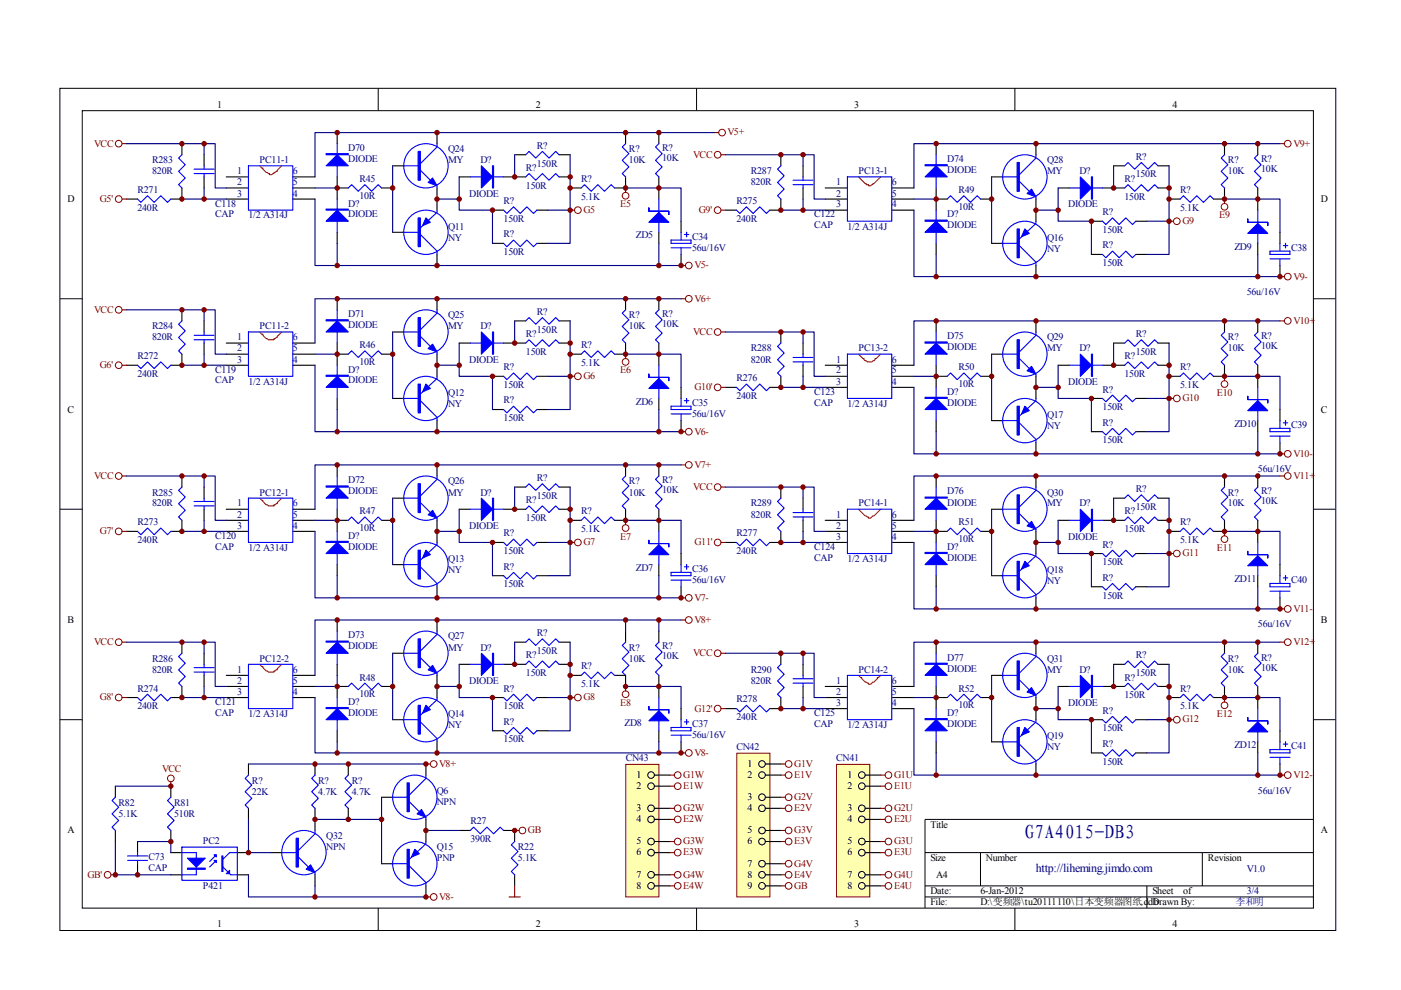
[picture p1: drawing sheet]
<svg xmlns="http://www.w3.org/2000/svg" width="297mm" height="210mm" viewBox="0 0 297 210" stroke-linecap="round" stroke-linejoin="round" font-family="sans-serif">
<defs><g id="words">
<text font-size="4.2" fill="#000080" x="217.3" y="177.8">G7A4015-DB3</text>
<text font-size="2.5" fill="#000080" x="219.6" y="184.8">http://liheming.jimdo.com</text>
<g font-size="2.1">
<text x="46.1" y="22.9">1</text>
<text x="113.6" y="22.9">2</text>
<text x="181.1" y="22.9">3</text>
<text x="248.6" y="22.9">4</text>
<text x="14.3" y="42.8">D</text>
<text x="280.1" y="42.8">D</text>
<text x="14.3" y="87.5">C</text>
<text x="280.1" y="87.5">C</text>
<text x="14.3" y="132.1">B</text>
<text x="280.1" y="132.1">B</text>
<text x="135" y="164.9">1</text>
<text x="135" y="167.3">2</text>
<text x="158.5" y="162.6">1</text>
<text x="158.5" y="164.9">2</text>
<text x="179.7" y="164.9">1</text>
<text x="179.7" y="167.3">2</text>
<text x="135" y="172">3</text>
<text x="158.5" y="169.6">3</text>
<text x="158.5" y="172">4</text>
<text x="179.7" y="172">3</text>
<text x="14.3" y="176.7">A</text>
<text x="135" y="174.3">4</text>
<text x="135" y="179">5</text>
<text x="158.5" y="176.7">5</text>
<text x="158.5" y="179">6</text>
<text x="179.7" y="174.3">4</text>
<text x="179.7" y="179">5</text>
<text x="197.3" y="175.5">Title</text>
<text x="280.1" y="176.7">A</text>
<text x="135" y="181.4">6</text>
<text x="158.5" y="183.7">7</text>
<text x="179.7" y="181.4">6</text>
<text x="197.3" y="182.6">Size</text>
<text x="209" y="182.6">Number</text>
<text x="256.1" y="182.6">Revision</text>
<text x="135" y="186.1">7</text>
<text x="135" y="188.4">8</text>
<text x="158.5" y="186.1">8</text>
<text x="158.5" y="188.4">9</text>
<text x="179.7" y="186.1">7</text>
<text x="179.7" y="188.4">8</text>
<text x="197.3" y="189.6">Date:</text>
<text x="197.3" y="192">File:</text>
<text x="198.5" y="186.1">A4</text>
<text x="207.9" y="189.6">6-Jan-2012</text>
<text x="207.9" y="192">D:\变频器\tu20111110\日本变频器图纸.ddb</text>
<text x="244.3" y="189.6">Sheet</text>
<text x="244.3" y="192">Drawn By:</text>
<text x="250.9" y="189.6">of</text>
<text x="46.1" y="196.6">1</text>
<text x="113.6" y="196.6">2</text>
<text x="181.1" y="196.6">3</text>
<text x="248.6" y="196.6">4</text>
</g>
<g font-size="2.1" fill="#800000">
<text x="154.3" y="28.7">V5+</text>
<text x="20" y="31.1">VCC</text>
<text x="147" y="33.5">VCC</text>
<text x="274.2" y="31.1">V9+</text>
<text x="21.2" y="42.8">G5'</text>
<text x="123.7" y="45.1">G5</text>
<text x="131.5" y="44">E5</text>
<text x="148.2" y="45.1">G9'</text>
<text x="250.7" y="47.5">G9</text>
<text x="258.5" y="46.3">E9</text>
<text x="147.2" y="56.9">V5-</text>
<text x="274.2" y="59.3">V9-</text>
<text x="147.2" y="63.9">V6+</text>
<text x="20" y="66.3">VCC</text>
<text x="147" y="71">VCC</text>
<text x="274.2" y="68.7">V10+</text>
<text x="21.2" y="78.1">G6'</text>
<text x="123.7" y="80.4">G6</text>
<text x="131.5" y="79.2">E6</text>
<text x="147.2" y="82.7">G10'</text>
<text x="258" y="83.9">E10</text>
<text x="250.7" y="85.1">G10</text>
<text x="147.2" y="92.1">V6-</text>
<text x="20" y="101.5">VCC</text>
<text x="147.2" y="99.2">V7+</text>
<text x="274.2" y="96.9">V10-</text>
<text x="274.2" y="101.5">V11+</text>
<text x="147" y="103.9">VCC</text>
<text x="21.2" y="113.3">G7'</text>
<text x="123.7" y="115.6">G7</text>
<text x="131.5" y="114.5">E7</text>
<text x="147.2" y="115.6">G11'</text>
<text x="250.7" y="118">G11</text>
<text x="258" y="116.8">E11</text>
<text x="147.2" y="127.4">V7-</text>
<text x="274.2" y="129.7">V11-</text>
<text x="20" y="136.8">VCC</text>
<text x="147.2" y="132.1">V8+</text>
<text x="274.2" y="136.8">V12+</text>
<text x="147" y="139.1">VCC</text>
<text x="21.2" y="148.5">G8'</text>
<text x="123.7" y="148.5">G8</text>
<text x="131.5" y="149.7">E8</text>
<text x="147.2" y="150.9">G12'</text>
<text x="250.7" y="153.2">G12</text>
<text x="258" y="152">E12</text>
<text x="147.2" y="160.3">V8-</text>
<text x="34.4" y="163.8">VCC</text>
<text x="93.1" y="162.6">V8+</text>
<text x="144.9" y="164.9">G1W</text>
<text x="144.9" y="167.3">E1W</text>
<text x="168.4" y="162.6">G1V</text>
<text x="168.4" y="164.9">E1V</text>
<text x="189.6" y="164.9">G1U</text>
<text x="189.6" y="167.3">E1U</text>
<text x="274.2" y="164.9">V12-</text>
<text x="144.9" y="172">G2W</text>
<text x="168.4" y="169.6">G2V</text>
<text x="168.4" y="172">E2V</text>
<text x="189.6" y="172">G2U</text>
<text x="111.9" y="176.7">GB</text>
<text x="144.9" y="179">G3W</text>
<text x="144.9" y="174.3">E2W</text>
<text x="168.4" y="176.7">G3V</text>
<text x="168.4" y="179">E3V</text>
<text x="189.6" y="174.3">E2U</text>
<text x="189.6" y="179">G3U</text>
<text x="144.9" y="181.4">E3W</text>
<text x="168.4" y="183.7">G4V</text>
<text x="189.6" y="181.4">E3U</text>
<text x="18.5" y="186.1">GB'</text>
<text x="93.1" y="190.8">V8-</text>
<text x="144.9" y="186.1">G4W</text>
<text x="144.9" y="188.4">E4W</text>
<text x="168.4" y="186.1">E4V</text>
<text x="168.4" y="188.4">GB</text>
<text x="189.6" y="188.4">E4U</text>
<text x="189.6" y="186.1">G4U</text>
</g>
<g font-size="2.1" fill="#000080">
<text x="32.3" y="34.6">R283</text>
<text x="55" y="34.6">PC11-1</text>
<text x="73.8" y="32">D70</text>
<text x="73.8" y="34.4">DIODE</text>
<text x="95" y="32.3">Q24</text>
<text x="95" y="34.6">MY</text>
<text x="101.9" y="34.6">D?</text>
<text x="113.8" y="31.5">R?</text>
<text x="113.8" y="35.3">150R</text>
<text x="133.3" y="32.3">R?</text>
<text x="133.3" y="34.6">10K</text>
<text x="140.4" y="32">R?</text>
<text x="140.4" y="34.1">10K</text>
<text x="200.8" y="34.4">D74</text>
<text x="222" y="34.6">Q28</text>
<text x="240.8" y="33.9">R?</text>
<text x="260.3" y="34.6">R?</text>
<text x="267.4" y="34.4">R?</text>
<text x="29.1" y="40.9">R271</text>
<text x="32.3" y="36.9">820R</text>
<text x="50.3" y="36.9">1</text>
<text x="50.3" y="39.3">2</text>
<text x="50.3" y="41.7">3</text>
<text x="62.1" y="41.7">4</text>
<text x="62.1" y="39.3">5</text>
<text x="62.1" y="36.9">6</text>
<text x="76.2" y="38.6">R45</text>
<text x="99.5" y="41.7">DIODE</text>
<text x="111.5" y="36.3">R?</text>
<text x="111.5" y="40">150R</text>
<text x="123.2" y="38.6">R?</text>
<text x="159.2" y="36.9">R287</text>
<text x="159.2" y="39.3">820R</text>
<text x="177.3" y="39.3">1</text>
<text x="177.3" y="41.7">2</text>
<text x="182" y="36.9">PC13-1</text>
<text x="189.1" y="41.7">5</text>
<text x="189.1" y="39.3">6</text>
<text x="200.8" y="36.7">DIODE</text>
<text x="203.2" y="40.9">R49</text>
<text x="222" y="36.9">MY</text>
<text x="228.9" y="36.9">D?</text>
<text x="238.4" y="38.6">R?</text>
<text x="240.8" y="37.6">150R</text>
<text x="250.2" y="40.9">R?</text>
<text x="260.3" y="36.9">10K</text>
<text x="267.4" y="36.5">10K</text>
<text x="29.1" y="44.7">240R</text>
<text x="45.6" y="43.8">C118</text>
<text x="45.6" y="46.1">CAP</text>
<text x="52.7" y="46.3">1/2 A314J</text>
<text x="73.8" y="43.8">D?</text>
<text x="73.8" y="46.1">DIODE</text>
<text x="76.2" y="42.1">10R</text>
<text x="106.8" y="43.3">R?</text>
<text x="106.8" y="47">150R</text>
<text x="123.2" y="42.3">5.1K</text>
<text x="156.1" y="43.3">R275</text>
<text x="156.1" y="47">240R</text>
<text x="172.6" y="46.1">C122</text>
<text x="177.3" y="44">3</text>
<text x="189.1" y="44">4</text>
<text x="200.8" y="46.1">D?</text>
<text x="203.2" y="44.5">10R</text>
<text x="226.5" y="44">DIODE</text>
<text x="233.8" y="45.6">R?</text>
<text x="238.4" y="42.3">150R</text>
<text x="250.2" y="44.7">5.1K</text>
<text x="95" y="48.7">Q11</text>
<text x="95" y="51.1">NY</text>
<text x="106.8" y="50.3">R?</text>
<text x="134.8" y="50.6">ZD5</text>
<text x="146.7" y="50.8">C34</text>
<text x="146.7" y="53.2">56u/16V</text>
<text x="172.6" y="48.4">CAP</text>
<text x="179.7" y="48.7">1/2 A314J</text>
<text x="200.8" y="48.4">DIODE</text>
<text x="222" y="51.1">Q16</text>
<text x="222" y="53.4">NY</text>
<text x="233.8" y="49.4">150R</text>
<text x="233.8" y="52.7">R?</text>
<text x="261.7" y="52.9">ZD9</text>
<text x="273.7" y="53.2">C38</text>
<text x="106.8" y="54.1">150R</text>
<text x="233.8" y="56.4">150R</text>
<text x="264.3" y="62.5">56u/16V</text>
<text x="32.3" y="69.8">R284</text>
<text x="55" y="69.8">PC11-2</text>
<text x="73.8" y="67.2">D71</text>
<text x="73.8" y="69.6">DIODE</text>
<text x="95" y="67.5">Q25</text>
<text x="95" y="69.8">MY</text>
<text x="101.9" y="69.8">D?</text>
<text x="111.5" y="71.5">R?</text>
<text x="113.8" y="66.7">R?</text>
<text x="113.8" y="70.5">150R</text>
<text x="133.3" y="67.5">R?</text>
<text x="133.3" y="69.8">10K</text>
<text x="140.4" y="67.2">R?</text>
<text x="140.4" y="69.4">10K</text>
<text x="200.8" y="71.9">D75</text>
<text x="240.8" y="71.5">R?</text>
<text x="267.4" y="71.9">R?</text>
<text x="29.1" y="76.1">R272</text>
<text x="32.3" y="72.2">820R</text>
<text x="50.3" y="72.2">1</text>
<text x="50.3" y="74.5">2</text>
<text x="50.3" y="76.9">3</text>
<text x="62.1" y="76.9">4</text>
<text x="62.1" y="74.5">5</text>
<text x="62.1" y="72.2">6</text>
<text x="76.2" y="73.8">R46</text>
<text x="76.2" y="77.3">10R</text>
<text x="99.5" y="76.9">DIODE</text>
<text x="111.5" y="75.2">150R</text>
<text x="123.2" y="73.8">R?</text>
<text x="123.2" y="77.6">5.1K</text>
<text x="159.2" y="74.5">R288</text>
<text x="159.2" y="76.9">820R</text>
<text x="177.3" y="76.9">1</text>
<text x="182" y="74.5">PC13-2</text>
<text x="189.1" y="76.9">6</text>
<text x="200.8" y="74.3">DIODE</text>
<text x="222" y="72.2">Q29</text>
<text x="222" y="74.5">MY</text>
<text x="228.9" y="74.5">D?</text>
<text x="238.4" y="76.1">R?</text>
<text x="240.8" y="75.2">150R</text>
<text x="260.3" y="72.2">R?</text>
<text x="260.3" y="74.5">10K</text>
<text x="267.4" y="74">10K</text>
<text x="29.1" y="79.9">240R</text>
<text x="45.6" y="79">C119</text>
<text x="45.6" y="81.3">CAP</text>
<text x="52.7" y="81.5">1/2 A314J</text>
<text x="73.8" y="79">D?</text>
<text x="73.8" y="81.3">DIODE</text>
<text x="95" y="83.9">Q12</text>
<text x="106.8" y="78.5">R?</text>
<text x="106.8" y="82.3">150R</text>
<text x="156.1" y="80.9">R276</text>
<text x="172.6" y="83.7">C123</text>
<text x="177.3" y="79.2">2</text>
<text x="177.3" y="81.5">3</text>
<text x="189.1" y="81.5">4</text>
<text x="189.1" y="79.2">5</text>
<text x="200.8" y="83.7">D?</text>
<text x="203.2" y="78.5">R50</text>
<text x="203.2" y="82.1">10R</text>
<text x="226.5" y="81.5">DIODE</text>
<text x="233.8" y="83.2">R?</text>
<text x="238.4" y="79.9">150R</text>
<text x="250.2" y="78.5">R?</text>
<text x="250.2" y="82.3">5.1K</text>
<text x="95" y="86.3">NY</text>
<text x="106.8" y="85.5">R?</text>
<text x="106.8" y="89.3">150R</text>
<text x="134.8" y="85.8">ZD6</text>
<text x="146.7" y="86">C35</text>
<text x="146.7" y="88.4">56u/16V</text>
<text x="156.1" y="84.6">240R</text>
<text x="172.6" y="86">CAP</text>
<text x="179.7" y="86.3">1/2 A314J</text>
<text x="200.8" y="86">DIODE</text>
<text x="222" y="88.6">Q17</text>
<text x="233.8" y="87">150R</text>
<text x="222" y="90.9">NY</text>
<text x="233.8" y="90.3">R?</text>
<text x="233.8" y="94">150R</text>
<text x="261.7" y="90.5">ZD10</text>
<text x="273.7" y="90.7">C39</text>
<text x="266.7" y="100.1">56u/16V</text>
<text x="32.3" y="105.1">R285</text>
<text x="32.3" y="107.4">820R</text>
<text x="50.3" y="107.4">1</text>
<text x="55" y="105.1">PC12-1</text>
<text x="62.1" y="107.4">6</text>
<text x="73.8" y="102.5">D72</text>
<text x="73.8" y="104.8">DIODE</text>
<text x="95" y="102.7">Q26</text>
<text x="95" y="105.1">MY</text>
<text x="101.9" y="105.1">D?</text>
<text x="111.5" y="106.7">R?</text>
<text x="113.8" y="102">R?</text>
<text x="113.8" y="105.8">150R</text>
<text x="133.3" y="102.7">R?</text>
<text x="133.3" y="105.1">10K</text>
<text x="140.4" y="102.5">R?</text>
<text x="140.4" y="104.6">10K</text>
<text x="159.2" y="107.4">R289</text>
<text x="182" y="107.4">PC14-1</text>
<text x="200.8" y="104.8">D76</text>
<text x="200.8" y="107.2">DIODE</text>
<text x="222" y="105.1">Q30</text>
<text x="222" y="107.4">MY</text>
<text x="228.9" y="107.4">D?</text>
<text x="240.8" y="104.3">R?</text>
<text x="260.3" y="105.1">R?</text>
<text x="260.3" y="107.4">10K</text>
<text x="267.4" y="104.8">R?</text>
<text x="267.4" y="106.9">10K</text>
<text x="29.1" y="111.4">R273</text>
<text x="50.3" y="109.7">2</text>
<text x="50.3" y="112.1">3</text>
<text x="62.1" y="112.1">4</text>
<text x="62.1" y="109.7">5</text>
<text x="76.2" y="109.1">R47</text>
<text x="76.2" y="112.5">10R</text>
<text x="99.5" y="112.1">DIODE</text>
<text x="106.8" y="113.7">R?</text>
<text x="111.5" y="110.4">150R</text>
<text x="123.2" y="109.1">R?</text>
<text x="123.2" y="112.8">5.1K</text>
<text x="156.1" y="113.7">R277</text>
<text x="159.2" y="109.7">820R</text>
<text x="177.3" y="109.7">1</text>
<text x="177.3" y="112.1">2</text>
<text x="189.1" y="112.1">5</text>
<text x="189.1" y="109.7">6</text>
<text x="203.2" y="111.4">R51</text>
<text x="238.4" y="109.1">R?</text>
<text x="238.4" y="112.8">150R</text>
<text x="240.8" y="108.1">150R</text>
<text x="250.2" y="111.4">R?</text>
<text x="29.1" y="115.2">240R</text>
<text x="45.6" y="114.2">C120</text>
<text x="45.6" y="116.6">CAP</text>
<text x="52.7" y="116.8">1/2 A314J</text>
<text x="73.8" y="114.2">D?</text>
<text x="73.8" y="116.6">DIODE</text>
<text x="95" y="119.1">Q13</text>
<text x="106.8" y="117.5">150R</text>
<text x="156.1" y="117.5">240R</text>
<text x="172.6" y="116.6">C124</text>
<text x="172.6" y="118.9">CAP</text>
<text x="177.3" y="114.5">3</text>
<text x="179.7" y="119.1">1/2 A314J</text>
<text x="189.1" y="114.5">4</text>
<text x="200.8" y="116.6">D?</text>
<text x="200.8" y="118.9">DIODE</text>
<text x="203.2" y="114.9">10R</text>
<text x="226.5" y="114.5">DIODE</text>
<text x="233.8" y="116.1">R?</text>
<text x="233.8" y="119.8">150R</text>
<text x="250.2" y="115.2">5.1K</text>
<text x="95" y="121.5">NY</text>
<text x="106.8" y="120.7">R?</text>
<text x="106.8" y="124.6">150R</text>
<text x="134.8" y="121">ZD7</text>
<text x="146.7" y="121.3">C36</text>
<text x="146.7" y="123.6">56u/16V</text>
<text x="222" y="121.5">Q18</text>
<text x="222" y="123.9">NY</text>
<text x="233.8" y="123.1">R?</text>
<text x="261.7" y="123.4">ZD11</text>
<text x="273.7" y="123.6">C40</text>
<text x="233.8" y="126.9">150R</text>
<text x="73.8" y="135.3">D73</text>
<text x="73.8" y="137.7">DIODE</text>
<text x="95" y="135.6">Q27</text>
<text x="95" y="137.9">MY</text>
<text x="101.9" y="137.9">D?</text>
<text x="113.8" y="134.9">R?</text>
<text x="133.3" y="137.9">R?</text>
<text x="140.4" y="137.7">R?</text>
<text x="266.7" y="133">56u/16V</text>
<text x="32.3" y="140.3">R286</text>
<text x="32.3" y="142.6">820R</text>
<text x="50.3" y="142.6">1</text>
<text x="55" y="140.3">PC12-2</text>
<text x="62.1" y="142.6">6</text>
<text x="111.5" y="139.5">R?</text>
<text x="111.5" y="143.4">150R</text>
<text x="113.8" y="138.6">150R</text>
<text x="123.2" y="141.9">R?</text>
<text x="133.3" y="140.3">10K</text>
<text x="140.4" y="139.8">10K</text>
<text x="159.2" y="142.6">R290</text>
<text x="182" y="142.6">PC14-2</text>
<text x="200.8" y="140.1">D77</text>
<text x="200.8" y="142.4">DIODE</text>
<text x="222" y="140.3">Q31</text>
<text x="222" y="142.6">MY</text>
<text x="228.9" y="142.6">D?</text>
<text x="240.8" y="139.5">R?</text>
<text x="240.8" y="143.4">150R</text>
<text x="260.3" y="140.3">R?</text>
<text x="260.3" y="142.6">10K</text>
<text x="267.4" y="140.1">R?</text>
<text x="267.4" y="142.2">10K</text>
<text x="29.1" y="146.7">R274</text>
<text x="45.6" y="149.5">C121</text>
<text x="50.3" y="145">2</text>
<text x="50.3" y="147.3">3</text>
<text x="62.1" y="147.3">4</text>
<text x="62.1" y="145">5</text>
<text x="73.8" y="149.5">D?</text>
<text x="76.2" y="144.3">R48</text>
<text x="76.2" y="147.8">10R</text>
<text x="99.5" y="145">DIODE</text>
<text x="106.8" y="146.7">R?</text>
<text x="123.2" y="145.7">5.1K</text>
<text x="156.1" y="148.9">R278</text>
<text x="159.2" y="145">820R</text>
<text x="177.3" y="145">1</text>
<text x="177.3" y="147.3">2</text>
<text x="177.3" y="149.7">3</text>
<text x="189.1" y="149.7">4</text>
<text x="189.1" y="147.3">5</text>
<text x="189.1" y="145">6</text>
<text x="203.2" y="146.7">R52</text>
<text x="226.5" y="149.7">DIODE</text>
<text x="238.4" y="144.3">R?</text>
<text x="238.4" y="148">150R</text>
<text x="250.2" y="146.7">R?</text>
<text x="29.1" y="150.4">240R</text>
<text x="45.6" y="151.8">CAP</text>
<text x="52.7" y="152">1/2 A314J</text>
<text x="73.8" y="151.8">DIODE</text>
<text x="95" y="152">Q14</text>
<text x="95" y="154.4">NY</text>
<text x="106.8" y="150.4">150R</text>
<text x="106.8" y="153.7">R?</text>
<text x="132.4" y="153.9">ZD8</text>
<text x="146.7" y="154.1">C37</text>
<text x="156.1" y="152.8">240R</text>
<text x="172.6" y="151.8">C125</text>
<text x="172.6" y="154.1">CAP</text>
<text x="179.7" y="154.4">1/2 A314J</text>
<text x="200.8" y="151.8">D?</text>
<text x="200.8" y="154.1">DIODE</text>
<text x="203.2" y="150.1">10R</text>
<text x="233.8" y="151.3">R?</text>
<text x="233.8" y="155">150R</text>
<text x="250.2" y="150.4">5.1K</text>
<text x="106.8" y="157.4">150R</text>
<text x="132.7" y="161.4">CN43</text>
<text x="146.7" y="156.5">56u/16V</text>
<text x="156.1" y="159.1">CN42</text>
<text x="177.3" y="161.4">CN41</text>
<text x="222" y="156.7">Q19</text>
<text x="222" y="159.1">NY</text>
<text x="233.8" y="158.3">R?</text>
<text x="261.7" y="158.6">ZD12</text>
<text x="273.7" y="158.8">C41</text>
<text x="53.4" y="166.1">R?</text>
<text x="67.5" y="166.1">R?</text>
<text x="74.6" y="166.1">R?</text>
<text x="233.8" y="162.2">150R</text>
<text x="25.1" y="170.8">R82</text>
<text x="25.1" y="173.2">5.1K</text>
<text x="36.9" y="170.8">R81</text>
<text x="36.9" y="173.2">510R</text>
<text x="53.4" y="168.5">22K</text>
<text x="67.5" y="168.5">4.7K</text>
<text x="74.6" y="168.5">4.7K</text>
<text x="92.6" y="168.2">Q6</text>
<text x="92.6" y="170.6">NPN</text>
<text x="266.7" y="168.2">56u/16V</text>
<text x="43" y="179">PC2</text>
<text x="69.2" y="177.9">Q32</text>
<text x="99.7" y="174.8">R27</text>
<text x="99.7" y="178.6">390R</text>
<text x="31.5" y="182.3">C73</text>
<text x="31.5" y="184.7">CAP</text>
<text x="69.2" y="180.2">NPN</text>
<text x="92.6" y="180.2">Q15</text>
<text x="92.6" y="182.6">PNP</text>
<text x="109.8" y="180.2">R22</text>
<text x="109.8" y="182.6">5.1K</text>
<text x="264.3" y="184.9">V1.0</text>
<text x="43" y="188.4">P421</text>
<text x="262" y="192">李和明</text>
<text x="264.3" y="189.6">3/4</text>
</g>
</g></defs>
<g fill="none" stroke="#000" stroke-width=".21">
<path d="M12.7 18.7h270.5v178.6h-270.5zM80.2 18.7v4.7M147.7 18.7v4.7M215.2 18.7v4.7M17.4 23.5h261.1v169h-261.1zM12.7 63.3h4.7M278.4 63.3h4.7M12.7 108h4.7M278.4 108h4.7M12.7 152.6h4.7M278.4 152.6h4.7M278.4 173.7h-82.3v18.8"/>
<path d="M80.2 192.5v4.7M147.7 192.5v4.7M196.1 180.8h82.3M196.1 187.8h82.3M196.1 190.2h82.3M207.9 180.8v7M215.2 192.5v4.7M243.2 187.8v4.7M254.9 180.8v7"/>
</g>
<g fill="none" stroke="#000" stroke-width=".23">
<path d="M38.6 39.9v2.3h-2.4M38.6 30.5v2.3M43.3 32.8v2.4M43.3 37.5v2.4M48 37.5h4.7M48 39.9h4.7M62.1 37.5h4.7M62.1 39.9h4.7M71.5 28.1v2.4M71.5 37.5v4.7M132.6 28.1v2.4M132.6 37.5v2.4"/>
<path d="M139.7 28.1v2.4M139.7 37.5v4.7M165.6 32.8v2.4M170.3 35.2v2.3M170.3 39.9v2.3M175 39.9h4.7M189.1 39.9h4.7M198.5 30.5v2.3M198.5 39.9v4.7M259.6 39.9v2.3h-2.3M259.6 30.5v2.3M266.7 30.5v2.3"/>
<path d="M266.7 39.9v4.7M26.8 42.2h2.4M48 42.2h4.7M62.1 42.2h4.7M71.5 49.3v2.3M139.7 49.3v2.3M144.4 46.9v2.4M144.4 53.9v2.4M153.8 44.6h2.4M165.6 42.2v2.4h-2.4M175 42.2h4.7M175 44.6h4.7"/>
<path d="M189.1 42.2h4.7M189.1 44.6h4.7M198.5 42.2h2.3M198.5 51.6v2.3M207.9 42.2h2.3M247.9 42.2h2.3M266.7 51.6v2.3M271.4 49.3v2.3M271.4 56.3v2.3M26.8 77.4h2.4M38.6 65.7v2.3M38.6 75.1v2.3h-2.4"/>
<path d="M43.3 68v2.4M43.3 72.7v2.4M48 72.7h4.7M48 75.1h4.7M48 77.4h4.7M62.1 72.7h4.7M62.1 75.1h4.7M62.1 77.4h4.7M71.5 63.3v2.4M71.5 72.7v4.7M132.6 63.3v2.4M132.6 72.7v2.4"/>
<path d="M139.7 63.3v2.4M139.7 72.7v4.7M165.6 70.4v2.3M165.6 79.8v2.3h-2.4M170.3 72.7v2.4M170.3 77.4v2.4M175 77.4h4.7M175 79.8h4.7M189.1 77.4h4.7M189.1 79.8h4.7M198.5 68v2.4M198.5 77.4v4.7"/>
<path d="M259.6 68v2.4M259.6 77.4v2.4M266.7 68v2.4M266.7 77.4v4.7M71.5 84.5v2.3M71.5 98.6v2.3M132.6 98.6v2.3M139.7 84.5v2.3M139.7 98.6v2.3M144.4 82.1v2.4M144.4 89.2v2.3M153.8 82.1h2.4"/>
<path d="M175 82.1h4.7M189.1 82.1h4.7M198.5 89.2v2.3M266.7 89.2v2.3M271.4 86.8v2.4M271.4 93.9v2.3M26.8 112.7h2.4M38.6 100.9v2.4M38.6 110.3v2.4h-2.4M43.3 103.3v2.3M43.3 108v2.3M48 108h4.7"/>
<path d="M48 110.3h4.7M48 112.7h4.7M62.1 108h4.7M62.1 110.3h4.7M62.1 112.7h4.7M71.5 108v4.7M71.5 119.7v2.4M132.6 108v2.3M139.7 108v4.7M139.7 119.7v2.4M144.4 117.4v2.3M153.8 115h2.4"/>
<path d="M165.6 103.3v2.3M165.6 112.7v2.3h-2.4M170.3 105.6v2.4M170.3 110.3v2.4M175 110.3h4.7M175 112.7h4.7M175 115h4.7M189.1 110.3h4.7M189.1 112.7h4.7M189.1 115h4.7M198.5 100.9v2.4M198.5 110.3v4.7"/>
<path d="M259.6 100.9v2.4M259.6 110.3v2.4M266.7 100.9v2.4M266.7 110.3v4.7M271.4 119.7v2.4M38.6 136.2v2.3M43.3 138.5v2.4M71.5 131.5v2.3M132.6 133.8v2.4M139.7 133.8v2.4M144.4 124.4v2.4M165.6 138.5v2.4"/>
<path d="M198.5 122.1v2.3M198.5 136.2v2.3M259.6 136.2v2.3M266.7 122.1v2.3M266.7 136.2v2.3M271.4 126.8v2.3M26.8 147.9h2.4M38.6 145.5v2.4h-2.4M43.3 143.2v2.3M48 143.2h4.7M48 145.5h4.7M48 147.9h4.7"/>
<path d="M62.1 143.2h4.7M62.1 145.5h4.7M62.1 147.9h4.7M71.5 140.9v2.3M71.5 145.5v2.4M71.5 154.9v2.4M132.6 143.2v2.3M139.7 143.2v4.7M139.7 154.9v2.4M144.4 150.2v2.4M144.4 157.3v2.3M153.8 150.2h2.4"/>
<path d="M165.6 147.9v2.3h-2.4M170.3 140.9v2.3M170.3 145.5v2.4M175 145.5h4.7M175 147.9h4.7M175 150.2h4.7M189.1 145.5h4.7M189.1 147.9h4.7M189.1 150.2h4.7M198.5 145.5v4.7M198.5 157.3v2.3M259.6 145.5v2.4"/>
<path d="M266.7 145.5v4.7M266.7 157.3v2.3M271.4 154.9v2.4M36.2 166.7v2.3M36.2 176.1v2.3M52.7 162v2.3M52.7 171.4v2.3M66.8 162v2.3M66.8 171.4v4.7M73.8 162v2.3M73.8 171.4v2.3M80.9 169h2.3"/>
<path d="M90.3 162v2.3M90.3 173.7v4.7M97.4 176.1h2.3M106.8 176.1h2.3v2.3M271.4 162v2.3M36.2 180.8h2.4M36.2 185.5h2.4M50.3 180.8h2.4M50.3 185.5h2.4M57.4 180.8h2.3M66.8 185.5v2.3M80.9 183.1h2.3"/>
<path d="M90.3 187.8v2.4M109.1 185.5v2.3"/>
</g>
<g fill="none" stroke="#00f" stroke-width=".23">
<path d="M38.6 32.8l-.7 .7 1.4 1.4-1.4 1.4 1.4 1.4-1.4 1.5 .7 .7M41.2 36.8h4.2M41.2 35.9h4.2M43.3 35.2v.7M43.3 36.8v.7M52.7 35.2h9.4v9.4h-9.4zM71.5 30.5v7M132.6 30.5l-.7 .7 1.4 1.4-1.4 1.4 1.4 1.4-1.4 1.4 .7 .7M139.7 30.5l-.7 .7 1.4 1.4-1.4 1.4 1.4 1.4-1.4 1.4 .7 .7M165.6 35.2l-.7 .7 1.4 1.4-1.4 1.4 1.4 1.4-1.4 1.4 .7 .7M168.1 39.2h4.3M168.1 38.2h4.3"/>
<path d="M170.3 37.5v.7M170.3 39.2v.7M179.7 37.5h9.4v9.4h-9.4zM198.5 32.8v7.1M259.6 32.8l-.7 .7 1.4 1.4-1.4 1.4 1.4 1.4-1.4 1.5 .7 .7M266.7 32.8l-.7 .7 1.4 1.4-1.4 1.4 1.4 1.4-1.4 1.5 .7 .7M29.2 42.2l.7 .7 1.4-1.4 1.4 1.4 1.4-1.4 1.4 1.4 .7-.7M71.5 42.2v7.1M139.7 42.2v7.1M142.3 50.9h4.2v.7h-4.2zM142.3 52.5h4.2M144.4 49.3v1.6"/>
<path d="M144.4 52.5v1.4M145.1 49.7h.9M145.6 49.3v.9M156.2 44.6l.7 .7 1.4-1.4 1.4 1.4 1.4-1.4 1.4 1.4 .7-.7M198.5 44.6v7M200.8 42.2l.7-.7 1.4 1.4 1.5-1.4 1.4 1.4 1.4-1.4 .7 .7M250.2 42.2l.7-.7 1.4 1.4 1.4-1.4 1.5 1.4 1.4-1.4 .7 .7M266.7 44.6v7M269.3 53.2h4.2v.7h-4.2zM269.3 54.9h4.2M271.4 51.6v1.6M271.4 54.9v1.4"/>
<path d="M272.1 52.1h.9M272.6 51.6v.9M29.2 77.4l.7 .7 1.4-1.4 1.4 1.4 1.4-1.4 1.4 1.4 .7-.7M38.6 68l-.7 .7 1.4 1.5-1.4 1.4 1.4 1.4-1.4 1.4 .7 .7M41.2 72h4.2M41.2 71.1h4.2M43.3 70.4v.7M43.3 72v.7M52.7 70.4h9.4v9.4h-9.4zM71.5 65.7v7M71.5 77.4v7.1M132.6 65.7l-.7 .7 1.4 1.4-1.4 1.4 1.4 1.4-1.4 1.4 .7 .7"/>
<path d="M139.7 65.7l-.7 .7 1.4 1.4-1.4 1.4 1.4 1.4-1.4 1.4 .7 .7M139.7 77.4v7.1M165.6 72.7l-.7 .7 1.4 1.5-1.4 1.4 1.4 1.4-1.4 1.4 .7 .7M168.1 76.7h4.3M168.1 75.8h4.3M170.3 75.1v.7M170.3 76.7v.7M179.7 75.1h9.4v9.4h-9.4zM198.5 70.4v7M259.6 70.4l-.7 .7 1.4 1.4-1.4 1.4 1.4 1.4-1.4 1.4 .7 .7M266.7 70.4l-.7 .7 1.4 1.4-1.4 1.4 1.4 1.4-1.4 1.4 .7 .7M142.3 86.1h4.2v.7h-4.2z"/>
<path d="M142.3 87.8h4.2M144.4 84.5v1.6M144.4 87.8v1.4M145.1 85h.9M145.6 84.5v.9M156.2 82.1l.7 .7 1.4-1.4 1.4 1.4 1.4-1.4 1.4 1.4 .7-.7M198.5 82.1v7.1M266.7 82.1v7.1M269.3 90.8h4.2v.7h-4.2zM269.3 92.5h4.2M271.4 89.2v1.6M271.4 92.5v1.4"/>
<path d="M272.1 89.6h.9M272.6 89.2v.9M29.2 112.7l.7 .7 1.4-1.4 1.4 1.4 1.4-1.4 1.4 1.4 .7-.7M38.6 103.3l-.7 .7 1.4 1.4-1.4 1.4 1.4 1.4-1.4 1.4 .7 .7M41.2 107.3h4.2M41.2 106.3h4.2M43.3 105.6v.7M43.3 107.3v.7M52.7 105.6h9.4v9.4h-9.4zM71.5 100.9v7.1M71.5 112.7v7M132.6 100.9l-.7 .7 1.4 1.4-1.4 1.4 1.4 1.5-1.4 1.4 .7 .7"/>
<path d="M139.7 100.9l-.7 .7 1.4 1.4-1.4 1.4 1.4 1.5-1.4 1.4 .7 .7M139.7 112.7v7M144.4 119.7v1.7M145.6 119.7v1M156.2 115l.7 .7 1.4-1.4 1.4 1.4 1.4-1.4 1.4 1.4 .7-.7M165.6 105.6l-.7 .7 1.4 1.4-1.4 1.4 1.4 1.5-1.4 1.4 .7 .7M168.1 109.6h4.3M168.1 108.7h4.3M170.3 108v.7M170.3 109.6v.7M179.7 108h9.4v9.4h-9.4zM198.5 103.3v7"/>
<path d="M198.5 115v7.1M259.6 103.3l-.7 .7 1.4 1.4-1.4 1.4 1.4 1.4-1.4 1.4 .7 .7M266.7 103.3l-.7 .7 1.4 1.4-1.4 1.4 1.4 1.4-1.4 1.4 .7 .7M266.7 115v7.1M38.6 138.5l-.7 .7 1.4 1.4-1.4 1.4 1.4 1.4-1.4 1.4 .7 .7M71.5 133.8v7.1M132.6 136.2l-.7 .7 1.4 1.4-1.4 1.4 1.4 1.4-1.4 1.4 .7 .7M139.7 136.2l-.7 .7 1.4 1.4-1.4 1.4 1.4 1.4-1.4 1.4 .7 .7M142.3 121.4h4.2v.7h-4.2zM142.3 123h4.2M144.4 123v1.4M145.1 120.2h.9"/>
<path d="M198.5 138.5v7M259.6 138.5l-.7 .7 1.4 1.4-1.4 1.4 1.4 1.4-1.4 1.4 .7 .7M266.7 138.5l-.7 .7 1.4 1.4-1.4 1.4 1.4 1.4-1.4 1.4 .7 .7M269.3 123.7h4.2v.7h-4.2zM269.3 125.3h4.2M271.4 122.1v1.6M271.4 125.3v1.5M272.1 122.5h.9M272.6 122.1v.9M29.2 147.9l.7 .7 1.4-1.4 1.4 1.4 1.4-1.4 1.4 1.4 .7-.7M41.2 142.5h4.2M41.2 141.6h4.2"/>
<path d="M43.3 140.9v.7M43.3 142.5v.7M52.7 140.9h9.4v9.3h-9.4zM71.5 147.9v7M139.7 147.9v7M142.3 154.2h4.2v.7h-4.2zM142.3 155.9h4.2M144.4 152.6v1.6M144.4 155.9v1.4M145.1 153.1h.9M145.6 152.6v.9M156.2 150.2l.7 .7 1.4-1.4 1.4 1.4 1.4-1.4 1.4 1.4 .7-.7"/>
<path d="M165.6 140.9l-.7 .7 1.4 1.4-1.4 1.4 1.4 1.4-1.4 1.4 .7 .7M168.1 144.8h4.3M168.1 143.9h4.3M170.3 143.2v.7M170.3 144.8v.7M179.7 143.2h9.4v9.4h-9.4zM198.5 150.2v7.1M266.7 150.2v7.1M269.3 158.9h4.2v.7h-4.2zM271.4 157.3v1.6M272.1 157.8h.9M272.6 157.3v.9"/>
<path d="M36.2 169l-.7 .7 1.4 1.4-1.4 1.5 1.4 1.4-1.4 1.4 .7 .7M38.6 179.6h11.7v7.1h-11.7zM52.7 164.3l-.7 .7 1.4 1.5-1.4 1.4 1.4 1.4-1.4 1.4 .7 .7M66.8 164.3l-.7 .7 1.4 1.5-1.4 1.4 1.4 1.4-1.4 1.4 .7 .7M66.8 176.1v.7l-3.5 3.5M73.8 164.3l-.7 .7 1.4 1.5-1.4 1.4 1.4 1.4-1.4 1.4 .7 .7M83.2 169h3.6M86.8 170l2.1 2.1M90.3 164.3v.7l-3.5 3.6M90.3 178.4v.5l-3.5 3.3M90.3 173.3v.4M99.7 176.1l.7-.7 1.4 1.4 1.4-1.4 1.4 1.4 1.5-1.4 .7 .7"/>
<path d="M109.1 178.4l-.7 .7 1.4 1.4-1.4 1.5 1.4 1.4-1.4 1.4 .7 .7M269.3 160.6h4.2M271.4 160.6v1.4M38.6 180.8h3v4.7h-3M45.9 182.4l-1.5 1.4M45.9 181.2l-1.5 1.5M47.3 183.8l1.6 1.7h1.4M50.3 180.8h-1.6l-1.4 1.4M59.7 180.8h3.6M63.3 181.7l2.1 2.1M66.8 185v.5M83 183.1h3.3"/>
<path d="M86.8 183.6l3.5 3.5v.7"/>
<circle cx="88" cy="169" r="4.7"/>
<circle cx="64.4" cy="180.8" r="4.7"/>
<circle cx="88" cy="183.1" r="4.7"/>
</g>
<g fill="#00f" stroke="#00f" stroke-width=".23">
<path d="M69.1 35.2l2.4-2.4 2.3 2.4z"/>
<path d="M69.1 46.9l2.4-2.3 2.3 2.3z"/>
<path d="M137.6 47.1l2.1-2.1 2.1 2.1z"/>
<path d="M71.5 68l2.3 2.4h-4.7z"/>
<path d="M69.1 82.1l2.4-2.3 2.3 2.3z"/>
<path d="M137.6 82.4l2.1-2.1 2.1 2.1z"/>
<path d="M71.5 103.3l2.3 2.3h-4.7z"/>
<path d="M71.5 115l2.3 2.4h-4.7z"/>
<path d="M137.6 117.6l2.1-2.1 2.1 2.1z"/>
<path d="M69.1 138.5l2.4-2.3 2.3 2.3z"/>
<path d="M71.5 150.2l2.3 2.4h-4.7z"/>
<path d="M137.6 152.8l2.1-2.1 2.1 2.1z"/>
<path d="M196.1 37.5l2.4-2.3 2.3 2.3z"/>
<path d="M196.1 49.3l2.4-2.4 2.3 2.4z"/>
<path d="M264.6 49.5l2.1-2.1 2.1 2.1z"/>
<path d="M196.1 75.1l2.4-2.4 2.3 2.4z"/>
<path d="M196.1 86.8l2.4-2.3 2.3 2.3z"/>
<path d="M264.6 87.1l2.1-2.1 2.1 2.1z"/>
<path d="M196.1 143.2l2.4-2.3 2.3 2.3z"/>
<path d="M196.1 154.9l2.4-2.3 2.3 2.3z"/>
<path d="M264.6 155.2l2.1-2.1 2.1 2.1z"/>
<path d="M196.1 108l2.4-2.4 2.3 2.4z"/>
<path d="M196.1 119.7l2.4-2.3 2.3 2.3z"/>
<path d="M264.6 119.9l2.1-2.1 2.1 2.1z"/>
<path d="M88.4 172.6l1-1 .9 1.7z"/>
<path d="M88 180.1l.9 .9-1.7 .7z"/>
<path d="M65.8 183.4l1 1.6-1.9-.7z"/>
<path d="M39.7 182h3.8l-1.9 1.8z"/>
<path d="M45.4 181.2h.5v.5z"/>
<path d="M45.4 182.4h.5v.5z"/>
<path d="M48.7 184.5v.7h-.7z"/>
<path d="M69.1 32.6h4.7v.2h-4.7z" fill-rule="evenodd"/>
<path d="M69.1 44.3h4.7v.3h-4.7z" fill-rule="evenodd"/>
<path d="M137.6 44.1v.7h4.2v.7v-.7h-4.2z" fill-rule="evenodd"/>
<path d="M69.1 67.8h4.7v.2h-4.7z" fill-rule="evenodd"/>
<path d="M69.1 79.5h4.7v.3h-4.7z" fill-rule="evenodd"/>
<path d="M137.6 79.3v.7h4.2v.7v-.7h-4.2z" fill-rule="evenodd"/>
<path d="M69.1 103h4.7v.3h-4.7z" fill-rule="evenodd"/>
<path d="M69.1 114.8h4.7v.2h-4.7z" fill-rule="evenodd"/>
<path d="M137.6 114.5v.8h4.2v.7v-.7h-4.2z" fill-rule="evenodd"/>
<path d="M69.1 135.9h4.7v.3h-4.7z" fill-rule="evenodd"/>
<path d="M69.1 150h4.7v.2h-4.7z" fill-rule="evenodd"/>
<path d="M137.6 149.8v.7h4.2v.7v-.7h-4.2z" fill-rule="evenodd"/>
<path d="M196.1 34.9h4.7v.3h-4.7z" fill-rule="evenodd"/>
<path d="M196.1 46.7h4.7v.2h-4.7z" fill-rule="evenodd"/>
<path d="M264.6 46.4v.7h4.2v.7v-.7h-4.2z" fill-rule="evenodd"/>
<path d="M196.1 72.5h4.7v.2h-4.7z" fill-rule="evenodd"/>
<path d="M196.1 84.2h4.7v.3h-4.7z" fill-rule="evenodd"/>
<path d="M264.6 84v.7h4.2v.7v-.7h-4.2z" fill-rule="evenodd"/>
<path d="M196.1 140.6h4.7v.3h-4.7z" fill-rule="evenodd"/>
<path d="M196.1 152.4h4.7v.2h-4.7z" fill-rule="evenodd"/>
<path d="M264.6 152.1v.7h4.2v.7v-.7h-4.2z" fill-rule="evenodd"/>
<path d="M196.1 105.4h4.7v.2h-4.7z" fill-rule="evenodd"/>
<path d="M196.1 117.1h4.7v.3h-4.7z" fill-rule="evenodd"/>
<path d="M264.6 116.9v.7h4.2v.7v-.7h-4.2z" fill-rule="evenodd"/>
<path d="M86.3 166h.5v6.1h-.5z" fill-rule="evenodd"/>
<path d="M86.3 180.1h.5v6.1h-.5z" fill-rule="evenodd"/>
<path d="M62.8 177.7h.5v6.1h-.5z" fill-rule="evenodd"/>
<path d="M39.7 184.1h3.8v.2h-3.8z" fill-rule="evenodd"/>
<path d="M47 181.5h.3v3.3h-.3z" fill-rule="evenodd"/>
</g>
<path d="M55 35.2l.5 .4h.2v.3l.7 .7 .7 .2v.2h.5l.5-.2v-.2l.7-.3v-.2l.9-.9M182 37.5l1.4 1.4h.3v.3h.4v.2h.5l.5-.2v-.3h.2l1.4-1.4M55 70.4l.5 .5h.2v.2l.5 .5a2.17 2.17 0 0 0 1.9 .4v-.2l.7-.2v-.3l.9-.9M182 75.1l1 .9h.2a1.16 1.16 0 0 0 1.9 .5h.2l.2-.2v-.3h.3l.9-.9M55 105.6l.5 .5h.2v.2l.5 .5a2.17 2.17 0 0 0 1.9 .5v-.3l.7-.2v-.2l.9-1M182 108l.3 .2a3.7 3.7 0 0 0 1.8 1.4v.2a.74 .74 0 0 0 1-.4h.2l1.4-1.4M55 140.9l.5 .4h.2v.3l.5 .4a2.19 2.19 0 0 0 1.9 .5v-.2l.7-.3v-.2l.9-.9M182 143.2l.5 .5h.2v.2l.7 .7 .7 .2v.3a.74 .74 0 0 0 1-.5h.2l.7-.7v-.2h.3l.4-.5" fill="none" stroke="#f00" stroke-width=".23"/>
<g fill="none" stroke="#800000" stroke-width=".21">
<circle cx="25.2" cy="30.5" r=".71"/>
<circle cx="152.1" cy="32.8" r=".71"/>
<circle cx="153.1" cy="28.1" r=".71"/>
<circle cx="273" cy="30.5" r=".71"/>
<circle cx="25.2" cy="42.2" r=".71"/>
<circle cx="132.6" cy="41.5" r=".71"/>
<circle cx="146" cy="56.3" r=".71"/>
<circle cx="152.2" cy="44.6" r=".7"/>
<circle cx="249.5" cy="46.9" r=".71"/>
<circle cx="259.6" cy="43.9" r=".71"/>
<circle cx="273" cy="58.6" r=".71"/>
<circle cx="25.2" cy="65.7" r=".71"/>
<circle cx="25.2" cy="77.4" r=".71"/>
<circle cx="132.6" cy="76.7" r=".71"/>
<circle cx="146" cy="63.3" r=".71"/>
<circle cx="152.2" cy="70.4" r=".7"/>
<circle cx="273" cy="68" r=".71"/>
<circle cx="146" cy="98.6" r=".71"/>
<circle cx="146" cy="91.5" r=".71"/>
<circle cx="152.1" cy="82.1" r=".71"/>
<circle cx="259.6" cy="81.4" r=".71"/>
<circle cx="273" cy="96.2" r=".71"/>
<circle cx="25.2" cy="112.7" r=".71"/>
<circle cx="25.2" cy="100.9" r=".71"/>
<circle cx="132.6" cy="112" r=".71"/>
<circle cx="152.2" cy="115" r=".7"/>
<circle cx="152.2" cy="103.3" r=".7"/>
<circle cx="259.6" cy="114.3" r=".71"/>
<circle cx="273" cy="100.9" r=".71"/>
<circle cx="25.2" cy="136.2" r=".71"/>
<circle cx="146" cy="126.8" r=".71"/>
<circle cx="146" cy="131.5" r=".71"/>
<circle cx="152.2" cy="138.5" r=".7"/>
<circle cx="273" cy="129.1" r=".71"/>
<circle cx="273" cy="136.2" r=".71"/>
<circle cx="25.2" cy="147.9" r=".71"/>
<circle cx="132.6" cy="147.2" r=".71"/>
<circle cx="146" cy="159.6" r=".71"/>
<circle cx="152.2" cy="150.2" r=".7"/>
<circle cx="259.6" cy="149.5" r=".71"/>
<circle cx="36.2" cy="165" r=".7"/>
<circle cx="92" cy="162" r=".71"/>
<circle cx="110.8" cy="176.1" r=".71"/>
<circle cx="273" cy="164.3" r=".71"/>
<circle cx="22.8" cy="185.5" r=".7"/>
<circle cx="92" cy="190.2" r=".71"/>
</g>
<g fill="none" stroke="#800000" stroke-width=".23">
<path d="M25.9 30.5h.9M132.6 39.9v.9M151.4 28.1h1M152.9 32.8h.9M271.4 30.5h.9M25.9 42.2h.9M144.4 56.3h.9M152.9 44.6h.9M247.9 46.9h.9M259.6 42.2v.9M271.4 58.6h.9M25.9 65.7h.9"/>
<path d="M25.9 77.4h.9M132.6 75.1v.9M144.4 63.3h.9M152.9 70.4h.9M259.6 79.8v.9M271.4 68h.9M144.4 91.5h.9M144.4 98.6h.9M152.9 82.1h.9M271.4 96.2h.9M25.9 100.9h.9M25.9 112.7h.9"/>
<path d="M132.6 110.3v1M152.9 103.3h.9M152.9 115h.9M259.6 112.7v.9M271.4 100.9h.9M25.9 136.2h.9M144.4 126.8h.9M144.4 131.5h.9M152.9 138.5h.9M271.4 136.2h.9M271.4 129.1h.9M25.9 147.9h.9"/>
<path d="M132.6 145.5v1M144.4 159.6h.9M152.9 150.2h.9M259.6 147.9v.9M36.2 165.7v1M90.3 162h.9M109.1 176.1h1M271.4 164.3h.9M23.5 185.5h1M90.3 190.2h.9M107.9 190.2h2.4M109.1 187.8v2.4"/>
</g>
<g fill="none" stroke="#000080" stroke-width=".23">
<path d="M26.8 30.5h18.8v9.4h2.4M43.3 30.5v2.3M43.3 39.9v2.3M66.8 39.9h4.7M132.6 39.9h11.8v7M151.4 28.1h-84.6v9.4M153.8 32.8h18.8v9.4h2.4M170.3 32.8v2.4M271.4 30.5h-77.6v9.4M38.6 42.2h9.4M66.8 42.2v14.1h4.7M71.5 51.6v4.7h72.9"/>
<path d="M139.7 51.6v4.7M165.6 44.6h9.4M170.3 42.2v2.4M193.8 44.6v14h4.7M193.8 42.2h4.7M198.5 53.9v4.7h72.9M259.6 42.2h11.8v7.1M266.7 53.9v4.7M26.8 65.7h18.8v9.4h2.4M38.6 77.4h9.4M43.3 65.7v2.3M43.3 75.1v2.3"/>
<path d="M66.8 77.4v14.1h4.7M66.8 75.1h4.7M132.6 75.1h11.8v7M144.4 63.3h-77.6v9.4M153.8 70.4h18.8v9.4h2.4M170.3 70.4v2.3M170.3 79.8v2.3M193.8 79.8h4.7M259.6 79.8h11.8v7M271.4 68h-77.6v9.4M71.5 86.8v4.7h72.9M139.7 86.8v4.7"/>
<path d="M144.4 98.6h-77.6v9.4M165.6 82.1h9.4M193.8 82.1v14.1h4.7M198.5 91.5v4.7h72.9M266.7 91.5v4.7M26.8 100.9h18.8v9.4h2.4M38.6 112.7h9.4M43.3 100.9v2.4M43.3 110.3v2.4M66.8 112.7v14.1h4.7M66.8 110.3h4.7M132.6 110.3h11.8v7.1"/>
<path d="M153.8 103.3h18.8v9.4h2.4M165.6 115h9.4M170.3 103.3v2.3M170.3 112.7v2.3M193.8 115v14.1h4.7M193.8 112.7h4.7M259.6 112.7h11.8v7M271.4 100.9h-77.6v9.4M26.8 136.2h18.8v9.3h2.4M43.3 136.2v2.3M71.5 122.1v4.7h72.9M139.7 122.1v4.7"/>
<path d="M144.4 131.5h-77.6v11.7M153.8 138.5h18.8v9.4h2.4M170.3 138.5v2.4M198.5 124.4v4.7h72.9M266.7 124.4v4.7M271.4 136.2h-77.6v9.3M38.6 147.9h9.4M43.3 145.5v2.4M66.8 147.9v11.7h4.7M66.8 145.5h4.7M71.5 157.3v2.3h72.9M132.6 145.5h11.8v4.7"/>
<path d="M139.7 157.3v2.3M165.6 150.2h9.4M170.3 147.9v2.3M193.8 150.2v14.1h4.7M193.8 147.9h4.7M198.5 159.6v4.7h72.9M259.6 147.9h11.8v7M266.7 159.6v4.7M52.7 173.7v7.1h4.7M52.7 162h37.6M66.8 173.7h14.1M80.9 169v14.1"/>
<path d="M90.3 176.1h7.1M52.7 185.5v4.7h37.6M66.8 187.8v2.4"/>
</g>
<g fill="#800000" stroke="#800000" stroke-width=".21">
<circle cx="71.5" cy="28.1" r=".47"/>
<circle cx="139.7" cy="28.1" r=".47"/>
<circle cx="38.6" cy="42.2" r=".47"/>
<circle cx="38.6" cy="30.5" r=".47"/>
<circle cx="43.3" cy="42.2" r=".47"/>
<circle cx="43.3" cy="30.5" r=".47"/>
<circle cx="71.5" cy="63.3" r=".47"/>
<circle cx="38.6" cy="77.4" r=".47"/>
<circle cx="38.6" cy="65.7" r=".47"/>
<circle cx="43.3" cy="77.4" r=".47"/>
<circle cx="43.3" cy="65.7" r=".47"/>
<circle cx="71.5" cy="98.6" r=".47"/>
<circle cx="38.6" cy="112.7" r=".47"/>
<circle cx="38.6" cy="100.9" r=".47"/>
<circle cx="43.3" cy="112.7" r=".47"/>
<circle cx="43.3" cy="100.9" r=".47"/>
<circle cx="38.6" cy="147.9" r=".47"/>
<circle cx="38.6" cy="136.2" r=".47"/>
<circle cx="43.3" cy="147.9" r=".47"/>
<circle cx="43.3" cy="136.2" r=".47"/>
<circle cx="71.5" cy="126.8" r=".47"/>
<circle cx="139.7" cy="98.6" r=".47"/>
<circle cx="71.5" cy="91.5" r=".47"/>
<circle cx="139.7" cy="63.3" r=".47"/>
<circle cx="71.5" cy="56.3" r=".47"/>
<circle cx="198.5" cy="30.5" r=".47"/>
<circle cx="266.7" cy="30.5" r=".47"/>
<circle cx="165.6" cy="44.6" r=".47"/>
<circle cx="165.6" cy="32.8" r=".47"/>
<circle cx="170.3" cy="44.6" r=".47"/>
<circle cx="170.3" cy="32.8" r=".47"/>
<circle cx="198.5" cy="58.6" r=".47"/>
<circle cx="198.5" cy="68" r=".47"/>
<circle cx="266.7" cy="68" r=".47"/>
<circle cx="165.6" cy="82.1" r=".47"/>
<circle cx="165.6" cy="70.4" r=".47"/>
<circle cx="170.3" cy="82.1" r=".47"/>
<circle cx="170.3" cy="70.4" r=".47"/>
<circle cx="198.5" cy="96.2" r=".47"/>
<circle cx="198.5" cy="136.2" r=".47"/>
<circle cx="266.7" cy="136.2" r=".47"/>
<circle cx="165.6" cy="150.2" r=".47"/>
<circle cx="165.6" cy="138.5" r=".47"/>
<circle cx="170.3" cy="150.2" r=".47"/>
<circle cx="170.3" cy="138.5" r=".47"/>
<circle cx="198.5" cy="164.3" r=".47"/>
<circle cx="198.5" cy="100.9" r=".47"/>
<circle cx="266.7" cy="100.9" r=".47"/>
<circle cx="165.6" cy="115" r=".47"/>
<circle cx="165.6" cy="103.3" r=".47"/>
<circle cx="170.3" cy="115" r=".47"/>
<circle cx="170.3" cy="103.3" r=".47"/>
<circle cx="198.5" cy="129.1" r=".47"/>
<circle cx="144.4" cy="56.3" r=".47"/>
<circle cx="144.4" cy="91.5" r=".47"/>
<circle cx="144.4" cy="126.8" r=".47"/>
<circle cx="271.4" cy="164.3" r=".47"/>
<circle cx="271.4" cy="129.1" r=".47"/>
<circle cx="271.4" cy="58.6" r=".47"/>
<circle cx="271.4" cy="96.2" r=".47"/>
<circle cx="139.7" cy="56.3" r=".47"/>
<circle cx="132.6" cy="28.1" r=".47"/>
<circle cx="71.5" cy="159.6" r=".47"/>
<circle cx="139.7" cy="159.6" r=".47"/>
<circle cx="144.4" cy="159.6" r=".47"/>
<circle cx="266.7" cy="129.1" r=".47"/>
<circle cx="266.7" cy="164.3" r=".47"/>
<circle cx="266.7" cy="96.2" r=".47"/>
<circle cx="266.7" cy="58.6" r=".47"/>
<circle cx="259.6" cy="30.5" r=".47"/>
<circle cx="259.6" cy="68" r=".47"/>
<circle cx="259.6" cy="136.2" r=".47"/>
<circle cx="259.6" cy="100.9" r=".47"/>
<circle cx="139.7" cy="126.8" r=".47"/>
<circle cx="132.6" cy="63.3" r=".47"/>
<circle cx="139.7" cy="91.5" r=".47"/>
<circle cx="132.6" cy="98.6" r=".47"/>
<circle cx="90.3" cy="176.1" r=".47"/>
<circle cx="109.1" cy="176.1" r=".47"/>
<circle cx="73.8" cy="173.7" r=".47"/>
<circle cx="73.8" cy="162" r=".47"/>
<circle cx="66.8" cy="173.7" r=".47"/>
<circle cx="66.8" cy="162" r=".47"/>
<circle cx="52.7" cy="180.8" r=".47"/>
<circle cx="80.9" cy="173.7" r=".47"/>
<circle cx="66.8" cy="190.2" r=".47"/>
</g>
<path d="M132.8 162.2h6.9v28h-6.9z" fill="#ffffb0"/>
<path d="M132.7 162.1h7v28.1h-7z" fill="none" stroke="#800000" stroke-width=".21"/>
<g fill="none" stroke="#000" stroke-width=".21">
<circle cx="138" cy="173.7" r=".71"/>
<circle cx="138" cy="164.3" r=".71"/>
<circle cx="138" cy="171.4" r=".71"/>
<circle cx="138" cy="178.4" r=".71"/>
<circle cx="138" cy="166.7" r=".71"/>
<circle cx="138" cy="187.8" r=".71"/>
<circle cx="138" cy="180.8" r=".71"/>
<circle cx="138" cy="185.5" r=".71"/>
</g>
<path d="M138.7 164.3h3.3M138.7 166.7h3.3M138.7 171.4h3.3M138.7 173.7h3.3M138.7 178.4h3.3M138.7 180.8h3.3M138.7 185.5h3.3M138.7 187.8h3.3" fill="none" stroke="#000" stroke-width=".23"/>
<path d="M177.5 162.2h6.9v28h-6.9z" fill="#ffffb0"/>
<path d="M177.4 162.1h7v28.1h-7z" fill="none" stroke="#800000" stroke-width=".21"/>
<g fill="none" stroke="#000" stroke-width=".21">
<circle cx="182.7" cy="173.7" r=".71"/>
<circle cx="182.7" cy="164.3" r=".71"/>
<circle cx="182.7" cy="171.4" r=".71"/>
<circle cx="182.7" cy="178.4" r=".71"/>
<circle cx="182.7" cy="166.7" r=".71"/>
<circle cx="182.7" cy="187.8" r=".71"/>
<circle cx="182.7" cy="180.8" r=".71"/>
<circle cx="182.7" cy="185.5" r=".71"/>
</g>
<path d="M183.4 164.3h3.3M183.4 166.7h3.3M183.4 171.4h3.3M183.4 173.7h3.3M183.4 178.4h3.3M183.4 180.8h3.3M183.4 185.5h3.3M183.4 187.8h3.3" fill="none" stroke="#000" stroke-width=".23"/>
<path d="M156.3 159.8h6.9v30.4h-6.9z" fill="#ffffb0"/>
<g fill="none" stroke="#800000" stroke-width=".21">
<path d="M156.2 159.7h7v30.5h-7z"/>
<circle cx="122.5" cy="44.6" r=".71"/>
<circle cx="122.5" cy="79.8" r=".71"/>
<circle cx="249.5" cy="84.5" r=".71"/>
<circle cx="122.5" cy="115" r=".71"/>
<circle cx="249.5" cy="117.4" r=".71"/>
<circle cx="122.5" cy="147.9" r=".71"/>
<circle cx="249.5" cy="152.6" r=".71"/>
<circle cx="143.7" cy="173.7" r=".71"/>
<circle cx="143.7" cy="164.3" r=".71"/>
<circle cx="143.7" cy="171.4" r=".71"/>
<circle cx="143.7" cy="178.4" r=".71"/>
<circle cx="143.7" cy="166.7" r=".71"/>
<circle cx="167.2" cy="176.1" r=".71"/>
<circle cx="167.2" cy="162" r=".71"/>
<circle cx="167.2" cy="164.3" r=".71"/>
<circle cx="167.2" cy="171.4" r=".71"/>
<circle cx="167.2" cy="178.4" r=".71"/>
<circle cx="167.2" cy="169" r=".71"/>
<circle cx="188.4" cy="173.7" r=".71"/>
<circle cx="188.4" cy="164.3" r=".7"/>
<circle cx="188.4" cy="171.4" r=".7"/>
<circle cx="188.4" cy="178.4" r=".7"/>
<circle cx="188.4" cy="166.7" r=".7"/>
<circle cx="143.7" cy="187.8" r=".71"/>
<circle cx="143.7" cy="180.8" r=".71"/>
<circle cx="143.7" cy="185.5" r=".71"/>
<circle cx="167.2" cy="187.8" r=".71"/>
<circle cx="167.2" cy="183.1" r=".71"/>
<circle cx="167.2" cy="185.5" r=".71"/>
<circle cx="188.4" cy="187.8" r=".71"/>
<circle cx="188.4" cy="180.8" r=".7"/>
<circle cx="188.4" cy="185.5" r=".7"/>
</g>
<g fill="none" stroke="#000" stroke-width=".21">
<circle cx="161.6" cy="176.1" r=".71"/>
<circle cx="161.6" cy="162" r=".71"/>
<circle cx="161.6" cy="164.3" r=".71"/>
<circle cx="161.6" cy="171.4" r=".71"/>
<circle cx="161.6" cy="178.4" r=".71"/>
<circle cx="161.6" cy="169" r=".71"/>
<circle cx="161.6" cy="187.8" r=".71"/>
<circle cx="161.6" cy="183.1" r=".71"/>
<circle cx="161.6" cy="185.5" r=".71"/>
</g>
<g fill="none" stroke="#000" stroke-width=".23">
<path d="M71.5 39.9h2.3M80.9 39.9h2.3M83.2 35.2h2.4M92.7 28.1v2.4M92.7 39.9v4.7M97.4 37.5h2.3M106.8 37.5h4.7M109.1 32.8h2.4M118.5 37.5h2.4M118.5 32.8h2.4M120.9 39.9h2.3M130.3 39.9h2.3"/>
<path d="M210.2 37.5h2.4M219.6 30.5v2.3M224.3 39.9h2.4M233.8 39.9h4.7M236.1 35.2h2.4M245.5 39.9h2.4M245.5 35.2h2.4M83.2 49.3h2.4M92.7 53.9v2.4M104.4 51.6h2.4M104.4 44.6h2.4M113.8 51.6h2.4"/>
<path d="M113.8 44.6h2.4M210.2 51.6h2.4M219.6 42.2v4.7M219.6 56.3v2.3M231.4 46.9h2.4M231.4 53.9h2.4M240.8 46.9h2.4M240.8 53.9h2.4M71.5 75.1h2.3M80.9 75.1h2.3M83.2 70.4h2.4M92.7 63.3v2.4"/>
<path d="M92.7 75.1v4.7M97.4 72.7h2.3M104.4 79.8h2.4M106.8 72.7h4.7M109.1 68h2.4M113.8 79.8h2.4M118.5 72.7h2.4M118.5 68h2.4M120.9 75.1h2.3M130.3 75.1h2.3M198.5 79.8h2.3M207.9 79.8h2.3"/>
<path d="M210.2 75.1h2.4M219.6 68v2.4M219.6 79.8v4.7M224.3 77.4h2.4M233.8 77.4h4.7M236.1 72.7h2.4M245.5 77.4h2.4M245.5 72.7h2.4M247.9 79.8h2.3M257.3 79.8h2.3M83.2 84.5h2.4M92.7 89.2v2.3"/>
<path d="M92.7 98.6v2.3M104.4 86.8h2.4M113.8 86.8h2.4M210.2 89.2h2.4M219.6 93.9v2.3M231.4 84.5h2.4M231.4 91.5h2.4M240.8 84.5h2.4M240.8 91.5h2.4M71.5 110.3h2.3M80.9 110.3h2.3M83.2 105.6h2.4"/>
<path d="M83.2 119.7h2.4M92.7 110.3v4.7M97.4 108h2.3M104.4 115h2.4M106.8 108h4.7M109.1 103.3h2.4M113.8 115h2.4M118.5 108h2.4M118.5 103.3h2.4M120.9 110.3h2.3M130.3 110.3h2.3M198.5 112.7h2.3"/>
<path d="M207.9 112.7h2.3M210.2 108h2.4M219.6 100.9v2.4M219.6 112.7v4.7M224.3 110.3h2.4M231.4 117.4h2.4M233.8 110.3h4.7M236.1 105.6h2.4M240.8 117.4h2.4M245.5 110.3h2.4M245.5 105.6h2.4M247.9 112.7h2.3"/>
<path d="M257.3 112.7h2.3M83.2 138.5h2.4M92.7 124.4v2.4M92.7 131.5v2.3M104.4 122.1h2.4M109.1 136.2h2.4M113.8 122.1h2.4M118.5 136.2h2.4M210.2 122.1h2.4M219.6 126.8v2.3M219.6 136.2v2.3M231.4 124.4h2.4"/>
<path d="M240.8 124.4h2.4M71.5 145.5h2.3M80.9 145.5h2.3M83.2 152.6h2.4M92.7 143.2v4.7M92.7 157.3v2.3M97.4 140.9h2.3M104.4 147.9h2.4M104.4 154.9h2.4M106.8 140.9h4.7M113.8 147.9h2.4M113.8 154.9h2.4"/>
<path d="M118.5 140.9h2.4M120.9 143.2h2.3M130.3 143.2h2.3M198.5 147.9h2.3M207.9 147.9h2.3M210.2 143.2h2.4M210.2 157.3h2.4M219.6 147.9v4.7M224.3 145.5h2.4M231.4 152.6h2.4M231.4 159.6h2.4M233.8 145.5h4.7"/>
<path d="M236.1 140.9h2.4M240.8 152.6h2.4M240.8 159.6h2.4M245.5 145.5h2.4M245.5 140.9h2.4M247.9 147.9h2.3M257.3 147.9h2.3M24.5 166.7v2.3M24.5 176.1v2.3M29.2 178.4v2.4M162.3 162h3.3M162.3 164.3h3.3"/>
<path d="M162.3 169h3.3M162.3 171.4h3.3M162.3 176.1h3.3M162.3 178.4h3.3M219.6 162v2.3M29.2 183.1v2.4M162.3 183.1h3.3M162.3 185.5h3.3M162.3 187.8h3.3"/>
</g>
<g fill="none" stroke="#800000" stroke-width=".23">
<path d="M120.9 44.6h.9M120.9 79.8h.9M247.9 84.5h.9M120.9 115h.9M247.9 117.4h.9M120.9 147.9h.9M247.9 152.6h.9M142 164.3h1M142 166.7h1M142 173.7h1M142 171.4h1M142 178.4h1"/>
<path d="M165.6 164.3h.9M165.6 171.4h.9M165.6 178.4h.9M165.6 162h.9M165.6 169h.9M165.6 176.1h.9M186.7 164.3h1M186.7 166.7h1M186.7 173.7h1M186.7 171.4h1M186.7 178.4h1M142 180.8h1"/>
<path d="M142 187.8h1M142 185.5h1M165.6 187.8h.9M165.6 185.5h.9M165.6 183.1h.9M186.7 180.8h1M186.7 187.8h1M186.7 185.5h1"/>
</g>
<g fill="#800000" stroke="#800000" stroke-width=".21">
<circle cx="198.5" cy="42.2" r=".47"/>
<circle cx="219.6" cy="30.5" r=".47"/>
<circle cx="219.6" cy="58.6" r=".47"/>
<circle cx="266.7" cy="42.2" r=".47"/>
<circle cx="259.6" cy="42.2" r=".47"/>
<circle cx="247.9" cy="42.2" r=".47"/>
<circle cx="247.9" cy="39.9" r=".47"/>
<circle cx="231.4" cy="46.9" r=".47"/>
<circle cx="219.6" cy="44.6" r=".47"/>
<circle cx="224.3" cy="44.6" r=".47"/>
<circle cx="236.1" cy="39.9" r=".47"/>
<circle cx="210.2" cy="42.2" r=".47"/>
<circle cx="247.9" cy="46.9" r=".47"/>
<circle cx="266.7" cy="79.8" r=".47"/>
<circle cx="266.7" cy="112.7" r=".47"/>
<circle cx="266.7" cy="147.9" r=".47"/>
<circle cx="139.7" cy="145.5" r=".47"/>
<circle cx="132.6" cy="145.5" r=".47"/>
<circle cx="139.7" cy="110.3" r=".47"/>
<circle cx="139.7" cy="39.9" r=".47"/>
<circle cx="139.7" cy="75.1" r=".47"/>
<circle cx="198.5" cy="79.8" r=".47"/>
<circle cx="210.2" cy="79.8" r=".47"/>
<circle cx="247.9" cy="79.8" r=".47"/>
<circle cx="259.6" cy="79.8" r=".47"/>
<circle cx="219.6" cy="68" r=".47"/>
<circle cx="219.6" cy="82.1" r=".47"/>
<circle cx="219.6" cy="96.2" r=".47"/>
<circle cx="236.1" cy="77.4" r=".47"/>
<circle cx="247.9" cy="77.4" r=".47"/>
<circle cx="231.4" cy="84.5" r=".47"/>
<circle cx="224.3" cy="82.1" r=".47"/>
<circle cx="198.5" cy="112.7" r=".47"/>
<circle cx="210.2" cy="112.7" r=".47"/>
<circle cx="247.9" cy="112.7" r=".47"/>
<circle cx="259.6" cy="112.7" r=".47"/>
<circle cx="219.6" cy="100.9" r=".47"/>
<circle cx="219.6" cy="115" r=".47"/>
<circle cx="219.6" cy="129.1" r=".47"/>
<circle cx="236.1" cy="110.3" r=".47"/>
<circle cx="247.9" cy="110.3" r=".47"/>
<circle cx="231.4" cy="117.4" r=".47"/>
<circle cx="224.3" cy="115" r=".47"/>
<circle cx="198.5" cy="147.9" r=".47"/>
<circle cx="210.2" cy="147.9" r=".47"/>
<circle cx="247.9" cy="147.9" r=".47"/>
<circle cx="259.6" cy="147.9" r=".47"/>
<circle cx="219.6" cy="136.2" r=".47"/>
<circle cx="219.6" cy="150.2" r=".47"/>
<circle cx="219.6" cy="164.3" r=".47"/>
<circle cx="236.1" cy="145.5" r=".47"/>
<circle cx="247.9" cy="145.5" r=".47"/>
<circle cx="231.4" cy="152.6" r=".47"/>
<circle cx="224.3" cy="150.2" r=".47"/>
<circle cx="71.5" cy="39.9" r=".47"/>
<circle cx="83.2" cy="39.9" r=".47"/>
<circle cx="120.9" cy="39.9" r=".47"/>
<circle cx="132.6" cy="39.9" r=".47"/>
<circle cx="92.7" cy="28.1" r=".47"/>
<circle cx="92.7" cy="42.2" r=".47"/>
<circle cx="92.7" cy="56.3" r=".47"/>
<circle cx="109.1" cy="37.5" r=".47"/>
<circle cx="120.9" cy="37.5" r=".47"/>
<circle cx="104.4" cy="44.6" r=".47"/>
<circle cx="97.4" cy="42.2" r=".47"/>
<circle cx="71.5" cy="75.1" r=".47"/>
<circle cx="83.2" cy="75.1" r=".47"/>
<circle cx="120.9" cy="75.1" r=".47"/>
<circle cx="132.6" cy="75.1" r=".47"/>
<circle cx="92.7" cy="63.3" r=".47"/>
<circle cx="92.7" cy="77.4" r=".47"/>
<circle cx="92.7" cy="91.5" r=".47"/>
<circle cx="109.1" cy="72.7" r=".47"/>
<circle cx="120.9" cy="72.7" r=".47"/>
<circle cx="104.4" cy="79.8" r=".47"/>
<circle cx="97.4" cy="77.4" r=".47"/>
<circle cx="71.5" cy="110.3" r=".47"/>
<circle cx="83.2" cy="110.3" r=".47"/>
<circle cx="120.9" cy="110.3" r=".47"/>
<circle cx="132.6" cy="110.3" r=".47"/>
<circle cx="92.7" cy="98.6" r=".47"/>
<circle cx="92.7" cy="112.7" r=".47"/>
<circle cx="92.7" cy="126.8" r=".47"/>
<circle cx="109.1" cy="108" r=".47"/>
<circle cx="120.9" cy="108" r=".47"/>
<circle cx="104.4" cy="115" r=".47"/>
<circle cx="97.4" cy="112.7" r=".47"/>
<circle cx="120.9" cy="143.2" r=".47"/>
<circle cx="92.7" cy="145.5" r=".47"/>
<circle cx="92.7" cy="159.6" r=".47"/>
<circle cx="109.1" cy="140.8" r=".47"/>
<circle cx="120.9" cy="140.8" r=".47"/>
<circle cx="104.4" cy="147.9" r=".47"/>
<circle cx="97.4" cy="145.5" r=".47"/>
<circle cx="92.7" cy="131.5" r=".47"/>
<circle cx="71.5" cy="131.5" r=".47"/>
<circle cx="132.6" cy="131.5" r=".47"/>
<circle cx="139.7" cy="131.5" r=".47"/>
<circle cx="120.9" cy="44.6" r=".47"/>
<circle cx="120.9" cy="79.8" r=".47"/>
<circle cx="120.9" cy="115" r=".47"/>
<circle cx="120.9" cy="147.9" r=".47"/>
<circle cx="247.9" cy="84.5" r=".47"/>
<circle cx="247.9" cy="117.4" r=".47"/>
<circle cx="247.9" cy="152.6" r=".47"/>
<circle cx="24.5" cy="185.5" r=".47"/>
<circle cx="29.2" cy="185.5" r=".47"/>
<circle cx="36.2" cy="178.4" r=".47"/>
<circle cx="36.2" cy="166.7" r=".47"/>
<circle cx="90.3" cy="162" r=".47"/>
<circle cx="90.3" cy="190.2" r=".47"/>
<circle cx="71.5" cy="145.5" r=".47"/>
<circle cx="83.2" cy="145.5" r=".47"/>
</g>
<g fill="none" stroke="#00f" stroke-width=".23">
<path d="M73.8 39.9l.7-.7 1.5 1.4 1.4-1.4 1.4 1.4 1.4-1.4 .7 .7M85.6 35.2h3.5M89.1 36.1l2.1 2.1M92.7 30.5v.7l-3.6 3.5M92.7 39.4v.5M99.7 37.5h7.1M111.5 37.5l.7-.7 1.4 1.4 1.4-1.4 1.4 1.4 1.4-1.4 .7 .7M111.5 32.8l.7-.7 1.4 1.4 1.4-1.4 1.4 1.4 1.4-1.4 .7 .7M123.2 39.9l.7-.7 1.4 1.4 1.5-1.4 1.4 1.4 1.4-1.4 .7 .7M212.6 37.5h3.5M216.1 38.4l2.1 2.2M219.6 32.8v.7l-3.5 3.5"/>
<path d="M226.7 39.9h7.1M238.5 39.9l.7-.7 1.4 1.4 1.4-1.4 1.4 1.4 1.4-1.4 .7 .7M238.5 35.2l.7-.7 1.4 1.4 1.4-1.4 1.4 1.4 1.4-1.4 .7 .7M85.4 49.3h3.3M89.1 49.7l3.6 3.5v.7M92.7 44.6v.4l-3.6 3.3M106.8 44.6l.7 .7 1.4-1.4 1.4 1.4 1.4-1.4 1.4 1.4 .7-.7M106.8 51.6l.7 .7 1.4-1.4 1.4 1.4 1.4-1.4 1.4 1.4 .7-.7M212.4 51.6h3.2M216.1 52.1l3.5 3.5v.7M219.6 46.9v.5l-3.5 3.3M219.6 41.7v.5"/>
<path d="M233.8 46.9l.7 .7 1.4-1.4 1.4 1.4 1.4-1.4 1.4 1.4 .7-.7M233.8 53.9l.7 .8 1.4-1.5 1.4 1.5 1.4-1.5 1.4 1.5 .7-.8M73.8 75.1l.7-.7 1.5 1.4 1.4-1.4 1.4 1.4 1.4-1.4 .7 .7M85.6 70.4h3.5M89.1 71.3l2.1 2.1M92.7 65.7v.7l-3.6 3.5M92.7 79.8v.5l-3.6 3.2M92.7 74.6v.5M99.7 72.7h7.1M106.8 79.8l.7 .7 1.4-1.4 1.4 1.4 1.4-1.4 1.4 1.4 .7-.7M111.5 72.7l.7-.7 1.4 1.4 1.4-1.4 1.4 1.4 1.4-1.4 .7 .7M111.5 68l.7-.7 1.4 1.4 1.4-1.4 1.4 1.4 1.4-1.4 .7 .7"/>
<path d="M123.2 75.1l.7-.7 1.4 1.4 1.5-1.4 1.4 1.4 1.4-1.4 .7 .7M200.8 79.8l.7-.7 1.4 1.4 1.5-1.4 1.4 1.4 1.4-1.4 .7 .7M212.6 75.1h3.5M216.1 76l2.1 2.1M219.6 70.4v.7l-3.5 3.5M219.6 79.3v.5M226.7 77.4h7.1M238.5 77.4l.7-.7 1.4 1.4 1.4-1.4 1.4 1.4 1.4-1.4 .7 .7M238.5 72.7l.7-.7 1.4 1.4 1.4-1.4 1.4 1.4 1.4-1.4 .7 .7M250.2 79.8l.7-.7 1.4 1.4 1.4-1.4 1.5 1.4 1.4-1.4 .7 .7M85.4 84.5h3.3M89.1 85l3.6 3.5v.7"/>
<path d="M106.8 86.8l.7 .7 1.4-1.4 1.4 1.4 1.4-1.4 1.4 1.4 .7-.7M212.4 89.2h3.2M216.1 89.6l3.5 3.6v.7M219.6 84.5v.5l-3.5 3.2M233.8 84.5l.7 .7 1.4-1.4 1.4 1.4 1.4-1.4 1.4 1.4 .7-.7M233.8 91.5l.7 .7 1.4-1.4 1.4 1.4 1.4-1.4 1.4 1.4 .7-.7M73.8 110.3l.7-.7 1.5 1.4 1.4-1.4 1.4 1.4 1.4-1.4 .7 .7M85.4 119.7h3.3M85.6 105.6h3.5M89.1 106.6l2.1 2.1M92.7 100.9v.7l-3.6 3.5M92.7 115v.5l-3.6 3.3"/>
<path d="M92.7 109.8v.5M99.7 108h7.1M106.8 115l.7 .7 1.4-1.4 1.4 1.4 1.4-1.4 1.4 1.4 .7-.7M111.5 108l.7-.7 1.4 1.4 1.4-1.4 1.4 1.4 1.4-1.4 .7 .7M111.5 103.3l.7-.7 1.4 1.4 1.4-1.4 1.4 1.4 1.4-1.4 .7 .7M123.2 110.3l.7-.7 1.4 1.4 1.5-1.4 1.4 1.4 1.4-1.4 .7 .7M200.8 112.7l.7-.7 1.4 1.4 1.5-1.4 1.4 1.4 1.4-1.4 .7 .7M212.6 108h3.5M216.1 108.9l2.1 2.1M219.6 103.3v.7l-3.5 3.5M219.6 117.4v.4l-3.5 3.3M219.6 112.2v.5"/>
<path d="M226.7 110.3h7.1M233.8 117.4l.7 .7 1.4-1.4 1.4 1.4 1.4-1.4 1.4 1.4 .7-.7M238.5 110.3l.7-.7 1.4 1.4 1.4-1.4 1.4 1.4 1.4-1.4 .7 .7M238.5 105.6l.7-.7 1.4 1.4 1.4-1.4 1.4 1.4 1.4-1.4 .7 .7M250.2 112.7l.7-.7 1.4 1.4 1.4-1.4 1.5 1.4 1.4-1.4 .7 .7M85.6 138.5h3.5M89.1 120.2l3.6 3.5v.7M89.1 139.4l2.1 2.2M92.7 133.8v.7l-3.6 3.5M106.8 122.1l.7 .7 1.4-1.4 1.4 1.4 1.4-1.4 1.4 1.4 .7-.7M111.5 136.2l.7-.8 1.4 1.5 1.4-1.5 1.4 1.5 1.4-1.5 .7 .8M212.4 122.1h3.2"/>
<path d="M216.1 122.5l3.5 3.6v.7M219.6 138.5v.7l-3.5 3.5M233.8 124.4l.7 .7 1.4-1.4 1.4 1.4 1.4-1.4 1.4 1.4 .7-.7M73.8 145.5l.7-.7 1.5 1.5 1.4-1.5 1.4 1.5 1.4-1.5 .7 .7M85.4 152.6h3.3M89.1 153.1l3.6 3.5v.7M92.7 147.9v.5l-3.6 3.3M92.7 142.7v.5M99.7 140.9h7.1M106.8 147.9l.7 .7 1.4-1.4 1.4 1.4 1.4-1.4 1.4 1.4 .7-.7M106.8 154.9l.7 .7 1.4-1.4 1.4 1.4 1.4-1.4 1.4 1.4 .7-.7M111.5 140.9l.7-.8 1.4 1.5 1.4-1.5 1.4 1.5 1.4-1.5 .7 .8"/>
<path d="M123.2 143.2l.7-.7 1.4 1.4 1.5-1.4 1.4 1.4 1.4-1.4 .7 .7M200.8 147.9l.7-.7 1.4 1.4 1.5-1.4 1.4 1.4 1.4-1.4 .7 .7M212.4 157.3h3.2M212.6 143.2h3.5M216.1 157.8l3.5 3.5v.7M216.1 144.1l2.1 2.2M219.6 152.6v.5l-3.5 3.3M219.6 147.4v.5M226.7 145.5h7.1M233.8 152.6l.7 .7 1.4-1.4 1.4 1.4 1.4-1.4 1.4 1.4 .7-.7M233.8 159.6l.7 .7 1.4-1.4 1.4 1.4 1.4-1.4 1.4 1.4 .7-.7M238.5 145.5l.7-.7 1.4 1.5 1.4-1.5 1.4 1.5 1.4-1.5 .7 .7"/>
<path d="M238.5 140.9l.7-.8 1.4 1.5 1.4-1.5 1.4 1.5 1.4-1.5 .7 .8M250.2 147.9l.7-.7 1.4 1.4 1.4-1.4 1.5 1.4 1.4-1.4 .7 .7M24.5 169l-.7 .7 1.4 1.4-1.4 1.5 1.4 1.4-1.4 1.4 .7 .7M27 181.5h4.3M27 182.4h4.3M29.2 180.8v.7M29.2 182.4v.7"/>
<circle cx="90.3" cy="35.2" r="4.7"/>
<circle cx="217.3" cy="37.5" r="4.7"/>
<circle cx="90.3" cy="49.3" r="4.7"/>
<circle cx="217.3" cy="51.6" r="4.7"/>
<circle cx="90.3" cy="70.4" r="4.7"/>
<circle cx="217.3" cy="75.1" r="4.7"/>
<circle cx="90.3" cy="84.5" r="4.7"/>
<circle cx="217.3" cy="89.2" r="4.7"/>
<circle cx="90.3" cy="119.7" r="4.7"/>
<circle cx="90.3" cy="105.6" r="4.7"/>
<circle cx="217.3" cy="108" r="4.7"/>
<circle cx="90.3" cy="138.5" r="4.7"/>
<circle cx="217.3" cy="122.1" r="4.7"/>
<circle cx="90.3" cy="152.6" r="4.7"/>
<circle cx="217.3" cy="157.3" r="4.7"/>
<circle cx="217.3" cy="143.2" r="4.7"/>
</g>
<g fill="#00f" stroke="#00f" stroke-width=".23">
<path d="M217.8 41l.9-.9 .9 1.6z"/>
<path d="M217.3 48.5l.9 1-1.6 .7z"/>
<path d="M229 37.5l2.4 2.4-2.4 2.3z"/>
<path d="M217.8 78.6l.9-.9 .9 1.6z"/>
<path d="M217.3 86.1l.9 1-1.6 .7z"/>
<path d="M229 75.1l2.4 2.3-2.4 2.4z"/>
<path d="M218.7 110.6l.9 1.6-1.8-.7z"/>
<path d="M217.3 119l.9 .9-1.6 .8z"/>
<path d="M229 108l2.4 2.3-2.4 2.4z"/>
<path d="M217.8 146.7l.9-.9 .9 1.6z"/>
<path d="M217.3 154.2l.9 1-1.6 .7z"/>
<path d="M229 143.2l2.4 2.3-2.4 2.4z"/>
<path d="M90.8 38.7l.9-1 1 1.7z"/>
<path d="M90.3 46.2l.9 .9-1.6 .7z"/>
<path d="M102.1 35.2l2.3 2.3-2.3 2.4z"/>
<path d="M91.7 73l1 1.6-1.9-.7z"/>
<path d="M90.3 81.4l.9 1-1.6 .7z"/>
<path d="M102.1 70.4l2.3 2.3-2.3 2.4z"/>
<path d="M90.8 109.1l.9-.9 1 1.6z"/>
<path d="M90.3 116.7l.9 .9-1.6 .7z"/>
<path d="M102.1 105.6l2.3 2.4-2.3 2.3z"/>
<path d="M90.8 142l.9-.9 1 1.6z"/>
<path d="M90.3 149.5l.9 1-1.6 .7z"/>
<path d="M102.1 138.5l2.3 2.4-2.3 2.3z"/>
<path d="M215.6 34.5h.5v6.1h-.5z" fill-rule="evenodd"/>
<path d="M215.6 48.5h.5v6.2h-.5z" fill-rule="evenodd"/>
<path d="M231.4 37.5h.2v4.7h-.2z" fill-rule="evenodd"/>
<path d="M215.6 72h.5v6.1h-.5z" fill-rule="evenodd"/>
<path d="M215.6 86.1h.5v6.1h-.5z" fill-rule="evenodd"/>
<path d="M231.4 75.1h.2v4.7h-.2z" fill-rule="evenodd"/>
<path d="M215.6 104.9h.5v6.1h-.5z" fill-rule="evenodd"/>
<path d="M215.6 119h.5v6.1h-.5z" fill-rule="evenodd"/>
<path d="M231.4 108h.2v4.7h-.2z" fill-rule="evenodd"/>
<path d="M215.6 140.1h.5v6.2h-.5z" fill-rule="evenodd"/>
<path d="M215.6 154.2h.5v6.1h-.5z" fill-rule="evenodd"/>
<path d="M231.4 143.2h.2v4.7h-.2z" fill-rule="evenodd"/>
<path d="M88.7 32.1h.4v6.1h-.4z" fill-rule="evenodd"/>
<path d="M88.7 46.2h.4v6.1h-.4z" fill-rule="evenodd"/>
<path d="M104.4 35.2h.2v4.7h-.2z" fill-rule="evenodd"/>
<path d="M88.7 67.3h.4v6.1h-.4z" fill-rule="evenodd"/>
<path d="M88.7 81.4h.4v6.1h-.4z" fill-rule="evenodd"/>
<path d="M104.4 70.4h.2v4.7h-.2z" fill-rule="evenodd"/>
<path d="M88.7 102.6h.4v6.1h-.4z" fill-rule="evenodd"/>
<path d="M88.7 116.7h.4v6.1h-.4z" fill-rule="evenodd"/>
<path d="M104.4 105.6h.2v4.7h-.2z" fill-rule="evenodd"/>
<path d="M88.7 135.4h.4v6.2h-.4z" fill-rule="evenodd"/>
<path d="M88.7 149.5h.4v6.1h-.4z" fill-rule="evenodd"/>
<path d="M104.4 138.5h.2v4.7h-.2z" fill-rule="evenodd"/>
</g>
<g fill="none" stroke="#000080" stroke-width=".23">
<path d="M83.2 35.2v14.1M97.4 37.5v7.1h7v7M109.1 32.8v4.7M120.9 32.8v18.8h-4.7M210.2 37.5v14.1M224.3 39.9v7h7.1v7M236.1 35.2v4.7M247.9 35.2v18.7h-4.7M92.7 42.2h4.7M116.2 44.6h4.7M219.6 44.6h4.7M243.2 46.9h4.7"/>
<path d="M83.2 70.4v14.1M92.7 77.4h4.7M97.4 72.7v7.1h7v7M109.1 68v4.7M116.2 79.8h4.7M120.9 68v18.8h-4.7M210.2 75.1v14.1M224.3 77.4v7.1h7.1v7M236.1 72.7v4.7M247.9 72.7v18.8h-4.7M219.6 82.1h4.7M243.2 84.5h4.7"/>
<path d="M83.2 105.6v14.1M92.7 112.7h4.7M97.4 108v7h7v7.1M109.1 103.3v4.7M116.2 115h4.7M120.9 103.3v18.8h-4.7M210.2 108v14.1M219.6 115h4.7M224.3 110.3v7.1h7.1v7M236.1 105.6v4.7M243.2 117.4h4.7M247.9 105.6v18.8h-4.7"/>
<path d="M83.2 138.5v14.1M109.1 136.2v4.7M120.9 136.2v18.7h-4.7M132.6 131.5v2.3M139.7 131.5v2.3M71.5 143.2v2.3M92.7 145.5h4.7M97.4 140.9v7h7v7M116.2 147.9h4.7M210.2 143.2v14.1M219.6 150.2h4.7M224.3 145.5v7.1h7.1v7"/>
<path d="M236.1 140.9v4.6M243.2 152.6h4.7M247.9 140.9v18.7h-4.7M24.5 178.4v7.1h11.7M24.5 166.7h11.7M29.2 178.4h7v2.4"/>
</g>
<use href="#words"/>
</svg>
